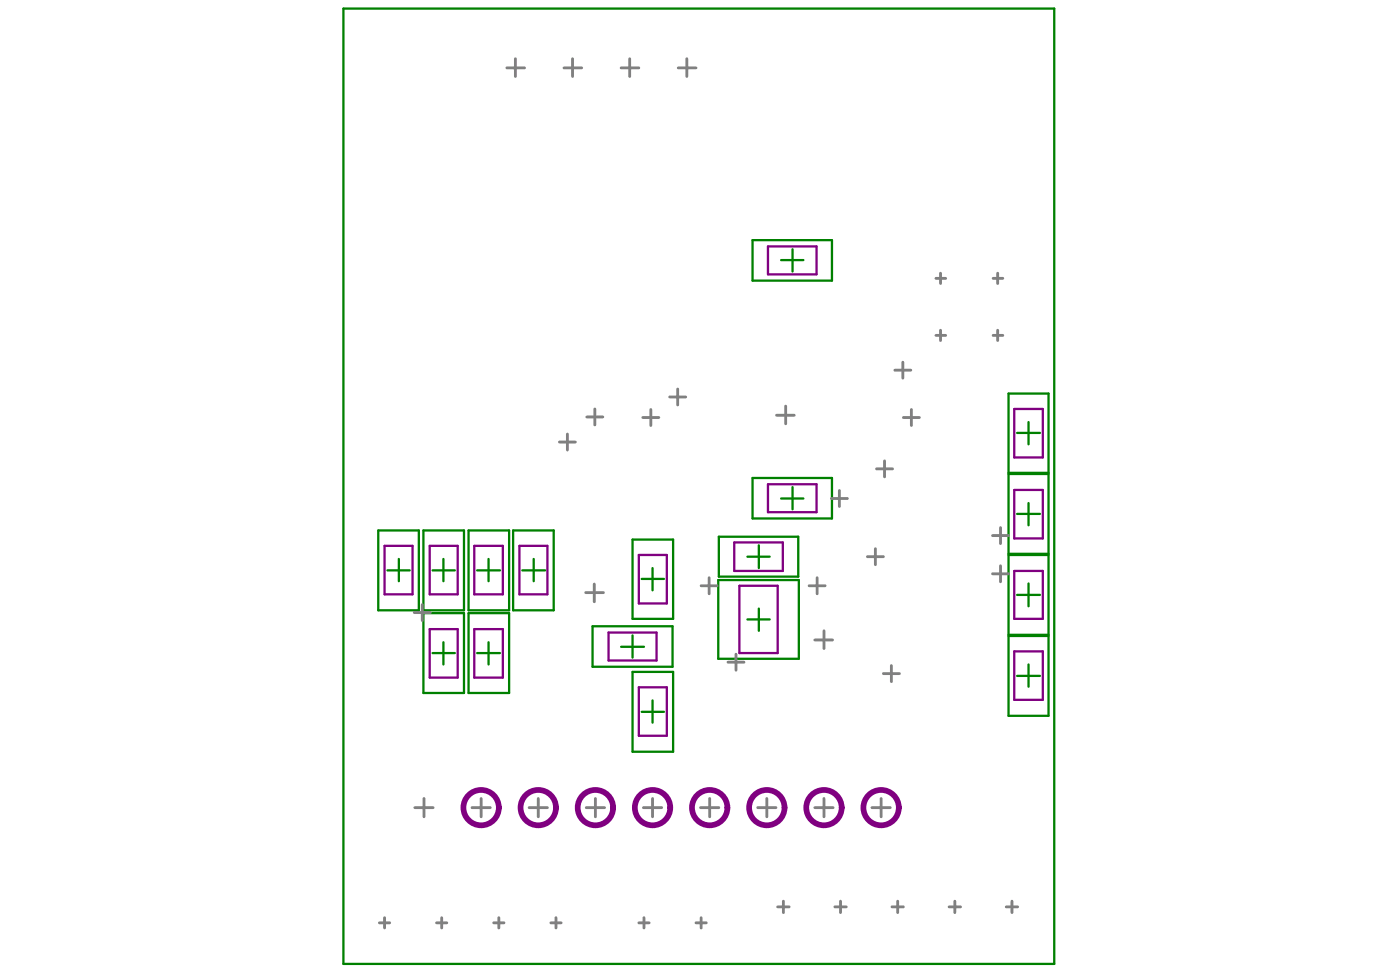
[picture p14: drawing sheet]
<svg xmlns="http://www.w3.org/2000/svg" width="288mm" height="201mm" viewBox="0 0 288 201" stroke-linecap="round" stroke-linejoin="round" font-family="sans-serif">
<g fill="none" stroke="#008000" stroke-width=".47">
<path d="M70.6 1.8h146.2v196.4h-146.2zM154.7 49.4h16.4v8.3h-16.4zM160.6 53.5h4.6M163 51.3v4.5M154.7 98.3h16.4v8.3h-16.4zM207.4 97.5h8.2v16.4h-8.2zM207.4 80.9h8.2v16.3h-8.2zM209.1 89h4.7M211.5 86.8v4.6M77.8 109.1h8.3v16.4h-8.3zM79.7 117.3h4.5M82 114.9v4.6"/>
<path d="M87.1 109.1h8.3v16.4h-8.3zM88.9 117.3h4.6M91.2 114.9v4.6M96.3 109.1h8.4v16.4h-8.4zM98.1 117.3h4.7M100.5 114.9v4.6M105.5 109.1h8.3v16.4h-8.3zM107.4 117.3h4.7M109.7 114.9v4.6M130.1 110.9h8.3v16.3h-8.3zM131.9 119h4.6M134.2 116.8v4.6"/>
<path d="M147.7 119.3h16.6v16.1h-16.6zM147.8 110.4h16.3v8.2h-16.3zM153.7 114.5h4.6M156 112.1v4.7M160.6 102.5h4.6M163 100.2v4.5M207.4 114.1h8.2v16.4h-8.2zM209.1 105.7h4.7M211.5 103.4v4.6M211.5 120v4.7M87.1 126.1h8.3v16.4h-8.3zM88.9 134.3h4.6"/>
<path d="M91.2 132v4.6M96.3 126.1h8.4v16.4h-8.4zM98.1 134.3h4.7M100.5 132v4.6M121.8 128.8h16.5v8.3h-16.5zM127.7 133h4.7M130.1 130.6v4.6M130.1 138.1h8.3v16.5h-8.3zM153.7 127.4h4.6M156 125.1v4.6M207.4 130.8h8.2v16.4h-8.2zM209.1 139h4.7"/>
<path d="M209.1 122.3h4.7M211.5 136.6v4.6M131.9 146.4h4.6M134.2 144v4.6"/>
</g>
<g fill="none" stroke="#800080" stroke-width=".47">
<path d="M157.9 50.7h10v5.7h-10zM157.9 99.6h10v5.7h-10zM208.5 84.1h5.9v10h-5.9zM79.1 112.2h5.7v10h-5.7zM88.4 112.2h5.7v10h-5.7zM97.5 112.2h5.9v10h-5.9zM106.8 112.2h5.8v10h-5.8zM131.4 114.1h5.7v10h-5.7zM151 111.5h10v5.9h-10zM208.5 100.7h5.9v10h-5.9zM208.5 117.4h5.9v9.8h-5.9zM88.4 129.4h5.7v9.9h-5.7z"/>
<path d="M97.5 129.4h5.9v9.9h-5.9zM125.1 130.1h9.9v5.7h-9.9zM152 120.4h7.9v13.9h-7.9zM208.5 133.9h5.9v10h-5.9zM131.4 141.3h5.7v10h-5.7z"/>
</g>
<g fill="none" stroke="#800080" stroke-width="1.2">
<circle cx="98.9" cy="166.1" r="3.6"/>
<circle cx="110.7" cy="166.1" r="3.6"/>
<circle cx="122.4" cy="166.1" r="3.6"/>
<circle cx="134.2" cy="166.1" r="3.6"/>
<circle cx="145.9" cy="166.1" r="3.6"/>
<circle cx="157.7" cy="166.1" r="3.6"/>
<circle cx="169.4" cy="166.1" r="3.6"/>
<circle cx="181.2" cy="166.1" r="3.6"/>
</g>
<g fill="none" stroke="#808080" stroke-width=".59">
<path d="M104.2 14h3.7M106 12.1v3.6M116 14h3.6M117.7 12.1v3.6M127.7 14h3.7M129.5 12.1v3.6M139.5 14h3.6M141.2 12.1v3.6M192.5 57.2h1.9M193.4 56.2v2.1M204.2 57.2h2M205.1 56.2v2.1"/>
<path d="M139.3 80v3.3M184 76.1h3.3M185.6 74.5v3.3M192.5 69h1.9M193.4 67.9v2.1M204.2 69h2M205.1 67.9v2.1M115 90.9h3.3M116.7 89.2v3.3M120.7 85.7h3.3M122.3 84.1v3.3M132.2 85.8h3.3"/>
<path d="M133.8 84.2v3.3M137.7 81.6h3.3M159.7 85.4h3.6M161.6 83.5v3.6M180.2 96.4h3.3M181.9 94.8v3.2M185.8 85.8h3.2M187.4 84.2v3.3M145.8 118.8v3.3M168 118.8v3.3M171 102.5h3.2M172.6 100.9v3.2"/>
<path d="M178.4 114.5h3.2M180 112.8v3.3M204.1 118h3.3M204.1 110.1h3.3M205.7 108.5v3.3M205.7 116.3v3.3M85.2 126h3.3M86.8 124.3v3.3M120.4 121.8h3.7M122.2 120.1v3.6M144.2 120.4h3.3M149.7 136.2h3.3"/>
<path d="M151.3 134.5v3.3M166.4 120.4h3.3M167.5 131.6h3.7M169.4 129.7v3.6M181.6 138.5h3.3M183.3 136.9v3.2M85.3 166.1h3.8M87.2 164.2v3.7M97 166.1h3.8M98.9 164.2v3.7M108.8 166.1h3.8M110.7 164.2v3.7"/>
<path d="M120.5 166.1h3.8M122.4 164.2v3.7M132.3 166.1h3.8M134.2 164.2v3.7M144 166.1h3.8M145.9 164.2v3.7M155.8 166.1h3.8M157.7 164.2v3.7M167.5 166.1h3.8M169.4 164.2v3.7M179.3 166.1h3.8M181.2 164.2v3.7"/>
<path d="M78 189.7h2.1M79.1 188.7v2.1M89.8 189.7h2.1M90.8 188.7v2.1M101.5 189.7h2.1M102.6 188.7v2.1M113.3 189.7h2.1M114.3 188.7v2.1M131.4 189.7h2.1M132.4 188.7v2.1M143.1 189.7h2.1M144.2 188.7v2.1"/>
<path d="M159.9 186.5h2.4M161.1 185.3v2.3M171.7 186.5h2.3M172.8 185.3v2.3M183.4 186.5h2.4M184.6 185.3v2.3M195.2 186.5h2.3M196.3 185.3v2.3M206.9 186.5h2.4M208.1 185.3v2.3"/>
</g>
</svg>
